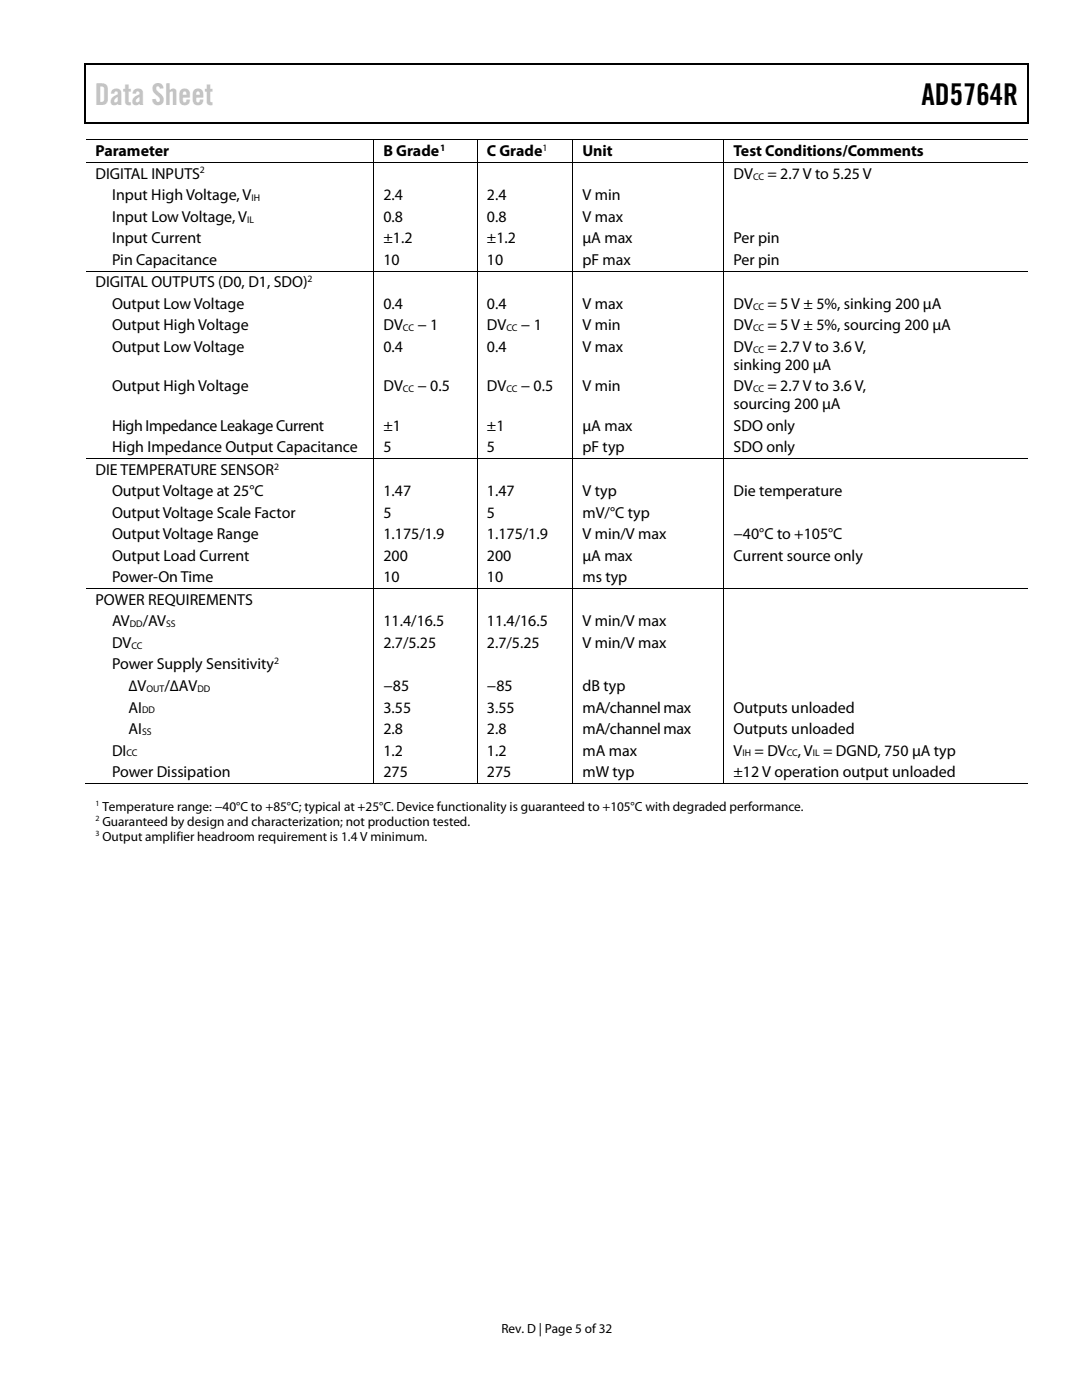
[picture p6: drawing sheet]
<svg xmlns="http://www.w3.org/2000/svg" width="216mm" height="279mm" viewBox="0 0 216 279" stroke-linecap="round" stroke-linejoin="round" font-family="sans-serif">
<defs><g id="words">
<text font-size="6" fill="#c1c1c1" x="18.9" y="21">Data Sheet</text>
<text font-size="6" x="183.9" y="21">AD5764R</text>
<g font-size="3.2">
<text x="19" y="31.2">Parameter</text>
<text x="19" y="35.7">DIGITAL INPUTS</text>
<text x="76.5" y="31.2">B Grade</text>
<text x="97.2" y="31.2">C Grade</text>
<text x="116.2" y="31.2">Unit</text>
<text x="146.4" y="35.7">DV</text>
<text x="146.4" y="31.2">Test Conditions/Comments</text>
<text x="153.1" y="35.7">= 2.7 V to 5.25 V</text>
<text x="22.4" y="40">Input High Voltage, V</text>
<text x="76.5" y="40">2.4</text>
<text x="97.2" y="40">2.4</text>
<text x="116.2" y="40">V min</text>
<text x="22.4" y="44.3">Input Low Voltage, V</text>
<text x="76.5" y="44.3">0.8</text>
<text x="97.2" y="44.3">0.8</text>
<text x="116.2" y="44.3">V max</text>
<text x="22.4" y="48.6">Input Current</text>
<text x="22.4" y="52.9">Pin Capacitance</text>
<text x="76.5" y="48.6">±1.2</text>
<text x="76.5" y="52.9">10</text>
<text x="97.2" y="48.6">±1.2</text>
<text x="97.2" y="52.9">10</text>
<text x="116.2" y="52.9">pF max</text>
<text x="116.2" y="48.6">µA max</text>
<text x="146.4" y="52.9">Per pin</text>
<text x="146.4" y="48.6">Per pin</text>
<text x="19" y="57.3">DIGITAL OUTPUTS (D0, D1, SDO)</text>
<text x="22.4" y="61.6">Output Low Voltage</text>
<text x="22.4" y="65.9">Output High Voltage</text>
<text x="76.5" y="61.6">0.4</text>
<text x="76.5" y="65.9">DV</text>
<text x="83.3" y="65.9">− 1</text>
<text x="97.2" y="61.6">0.4</text>
<text x="97.2" y="65.9">DV</text>
<text x="103.9" y="65.9">− 1</text>
<text x="116.2" y="65.9">V min</text>
<text x="116.2" y="61.6">V max</text>
<text x="146.4" y="61.6">DV</text>
<text x="146.4" y="65.9">DV</text>
<text x="153.1" y="61.6">= 5 V ± 5%, sinking 200 µA</text>
<text x="153.1" y="65.9">= 5 V ± 5%, sourcing 200 µA</text>
<text x="22.4" y="70.2">Output Low Voltage</text>
<text x="76.5" y="70.2">0.4</text>
<text x="97.2" y="70.2">0.4</text>
<text x="116.2" y="70.2">V max</text>
<text x="146.4" y="70.2">DV</text>
<text x="153.1" y="70.2">= 2.7 V to 3.6 V,</text>
<text x="146.4" y="73.8">sinking 200 µA</text>
<text x="22.4" y="78.1">Output High Voltage</text>
<text x="76.5" y="78.1">DV</text>
<text x="83.3" y="78.1">− 0.5</text>
<text x="97.2" y="78.1">DV</text>
<text x="103.9" y="78.1">− 0.5</text>
<text x="116.2" y="78.1">V min</text>
<text x="146.4" y="78.1">DV</text>
<text x="146.4" y="81.7">sourcing 200 µA</text>
<text x="153.1" y="78.1">= 2.7 V to 3.6 V,</text>
<text x="22.4" y="86">High Impedance Leakage Current</text>
<text x="76.5" y="86">±1</text>
<text x="97.2" y="86">±1</text>
<text x="116.2" y="86">µA max</text>
<text x="146.4" y="86">SDO only</text>
<text x="19" y="94.8">DIE TEMPERATURE SENSOR</text>
<text x="22.4" y="90.3">High Impedance Output Capacitance</text>
<text x="76.5" y="90.3">5</text>
<text x="97.2" y="90.3">5</text>
<text x="116.2" y="90.3">pF typ</text>
<text x="146.4" y="90.3">SDO only</text>
<text x="22.4" y="99.1">Output Voltage at 25°C</text>
<text x="76.5" y="99.1">1.47</text>
<text x="97.2" y="99.1">1.47</text>
<text x="116.2" y="99.1">V typ</text>
<text x="146.4" y="99.1">Die temperature</text>
<text x="22.4" y="103.4">Output Voltage Scale Factor</text>
<text x="22.4" y="107.7">Output Voltage Range</text>
<text x="76.5" y="107.7">1.175/1.9</text>
<text x="76.5" y="103.4">5</text>
<text x="97.2" y="107.7">1.175/1.9</text>
<text x="97.2" y="103.4">5</text>
<text x="116.2" y="103.4">mV/°C typ</text>
<text x="116.2" y="107.7">V min/V max</text>
<text x="146.4" y="107.7">−40°C to +105°C</text>
<text x="22.4" y="112">Output Load Current</text>
<text x="76.5" y="112">200</text>
<text x="97.2" y="112">200</text>
<text x="116.2" y="112">µA max</text>
<text x="146.4" y="112">Current source only</text>
<text x="22.4" y="116.2">Power-On Time</text>
<text x="76.5" y="116.2">10</text>
<text x="97.2" y="116.2">10</text>
<text x="116.2" y="116.2">ms typ</text>
<text x="19" y="120.7">POWER REQUIREMENTS</text>
<text x="22.4" y="125">AV</text>
<text x="28.5" y="125">/AV</text>
<text x="76.5" y="125">11.4/16.5</text>
<text x="97.2" y="125">11.4/16.5</text>
<text x="116.2" y="125">V min/V max</text>
<text x="22.4" y="129.3">DV</text>
<text x="76.5" y="129.3">2.7/5.25</text>
<text x="97.2" y="129.3">2.7/5.25</text>
<text x="116.2" y="129.3">V min/V max</text>
<text x="22.4" y="133.6">Power Supply Sensitivity</text>
<text x="25.7" y="137.9">∆V</text>
<text x="32.8" y="137.9">/∆ΑV</text>
<text x="76.5" y="137.9">−85</text>
<text x="97.2" y="137.9">−85</text>
<text x="116.2" y="137.9">dB typ</text>
<text x="25.7" y="142.2">AI</text>
<text x="76.5" y="142.2">3.55</text>
<text x="97.2" y="142.2">3.55</text>
<text x="116.2" y="142.2">mA/channel max</text>
<text x="146.4" y="142.2">Outputs unloaded</text>
<text x="25.7" y="146.5">AI</text>
<text x="76.5" y="146.5">2.8</text>
<text x="97.2" y="146.5">2.8</text>
<text x="116.2" y="146.5">mA/channel max</text>
<text x="146.4" y="146.5">Outputs unloaded</text>
<text x="22.4" y="150.8">DI</text>
<text x="22.4" y="155.1">Power Dissipation</text>
<text x="76.5" y="150.8">1.2</text>
<text x="76.5" y="155.1">275</text>
<text x="97.2" y="150.8">1.2</text>
<text x="97.2" y="155.1">275</text>
<text x="116.2" y="155.1">mW typ</text>
<text x="116.2" y="150.8">mA max</text>
<text x="146.4" y="155.1">±12 V operation output unloaded</text>
<text x="146.4" y="150.8">V</text>
<text x="150.6" y="150.8">= DV , V = DGND, 750 µA typ</text>
</g>
<g font-size="2.6">
<text x="20.4" y="161.8">Temperature range: −40°C to +85°C; typical at +25°C. Device functionality is guaranteed to +105°C with degraded performance.</text>
<text x="20.4" y="164.8">Guaranteed by design and characterization; not production tested.</text>
<text x="20.4" y="167.7">Output amplifier headroom requirement is 1.4 V minimum.</text>
<text x="100.1" y="266">Rev. D | Page 5 of 32</text>
</g>
<g font-size="1.9">
<text x="39.9" y="34.6">2</text>
<text x="87.8" y="30.1">1</text>
<text x="108.2" y="30.1">1</text>
<text x="150.3" y="35.8">CC</text>
<text x="50.2" y="40.1">IH</text>
<text x="49.3" y="44.4">IL</text>
<text x="61.4" y="56.3">2</text>
<text x="150.3" y="61.8">CC</text>
<text x="80.4" y="66.1">CC</text>
<text x="101" y="66.1">CC</text>
<text x="150.3" y="66.1">CC</text>
<text x="150.3" y="70.4">CC</text>
<text x="80.4" y="78.3">CC</text>
<text x="101" y="78.3">CC</text>
<text x="150.3" y="78.3">CC</text>
<text x="54.7" y="93.7">2</text>
<text x="25.9" y="125.2">DD</text>
<text x="33.1" y="125.2">SS</text>
<text x="26.2" y="129.5">CC</text>
<text x="54.7" y="132.5">2</text>
<text x="28.4" y="142.4">DD</text>
<text x="29.2" y="138.1">OUT</text>
<text x="39.4" y="138.1">DD</text>
<text x="28.4" y="146.7">SS</text>
<text x="25.2" y="151">CC</text>
<text x="148.1" y="151">IH</text>
<text x="157" y="151">CC</text>
<text x="162.2" y="151">IL</text>
</g>
<g font-size="1.6">
<text x="19" y="160.9">1</text>
<text x="19" y="163.9">2</text>
<text x="19" y="166.9">3</text>
</g>
</g></defs>
<g fill="#000">
<path d="M16.9 12.7h.2v1h-.2zM16.9 12.7h.2v.3h-.2zM82.5 12.7h.3v.3h-.3zM205.1 12.7h.2v1h-.2zM205.1 12.7h.2v.3h-.2zM16.9 24.4h.2v.3h-.2zM74.5 27.9h.2v.1h-.2zM74.5 32.4h.2v.2h-.2zM82.3 24.4h.2v.3h-.2zM95.2 27.9h.1v.1h-.1zM95.2 32.4h.1v.2h-.1zM114.2 27.9h.2v.1h-.2z"/>
<path d="M114.2 32.4h.2v.2h-.2zM144.4 27.9h.1v.1h-.1zM144.4 32.4h.1v.2h-.1zM205.1 24.4h.2v.3h-.2zM74.5 54h.2v.2h-.2zM95.2 54h.1v.2h-.1zM114.2 54h.2v.2h-.2zM144.4 54h.1v.2h-.1zM74.5 91.5h.2v.1h-.2zM95.2 91.5h.1v.1h-.1zM114.2 91.5h.2v.1h-.2zM144.4 91.5h.1v.1h-.1z"/>
<path d="M74.5 117.4h.2v.2h-.2zM95.2 117.4h.1v.2h-.1zM114.2 117.4h.2v.2h-.2zM144.4 117.4h.1v.2h-.1zM74.5 156.3h.2v.1h-.2zM95.2 156.3h.1v.1h-.1zM114.2 156.3h.2v.1h-.2zM144.4 156.3h.1v.1h-.1z"/>
</g>
<path d="M17 13.7v10.7M17.1 12.8h65.4M82.8 12.8h122.3M205.2 13.7v10.7M17.1 24.5h188" fill="none" stroke="#000" stroke-width=".25"/>
<g fill="none" stroke="#000" stroke-width=".2">
<path d="M17.1 27.9h57.4M17.1 32.5h57.4M74.6 28v4.4M74.6 32.6v21.4M74.7 27.9h20.5M74.7 32.5h20.5M95.3 28v4.4M95.3 32.6v21.4M95.3 27.9h18.9M95.3 32.5h18.9M114.3 28v4.4M114.3 32.6v21.4"/>
<path d="M114.4 27.9h30M114.4 32.5h30M144.5 28v4.4M144.5 32.6v21.4M144.5 27.9h60.6M144.5 32.5h60.6M17.1 54.1h57.4M74.6 54.2v37.3M74.7 54.1h20.5M95.3 54.2v37.3M95.3 54.1h18.9M114.3 54.2v37.3"/>
<path d="M114.4 54.1h30M144.5 54.2v37.3M144.5 54.1h60.6M17.1 91.5h57.4M74.6 91.6v25.8M74.7 91.5h20.5M95.3 91.6v25.8M95.3 91.5h18.9M114.3 91.6v25.8M114.4 91.5h30M144.5 91.6v25.8M144.5 91.5h60.6"/>
<path d="M17.1 117.5h57.4M74.6 117.6v38.7M74.7 117.5h20.5M95.3 117.6v38.7M95.3 117.5h18.9M114.3 117.6v38.7M114.4 117.5h30M144.5 117.6v38.7M144.5 117.5h60.6M16.9 156.4h57.6M74.7 156.4h20.5M95.3 156.4h18.9"/>
<path d="M114.4 156.4h30M144.5 156.4h60.6"/>
</g>
<use href="#words"/>
</svg>
